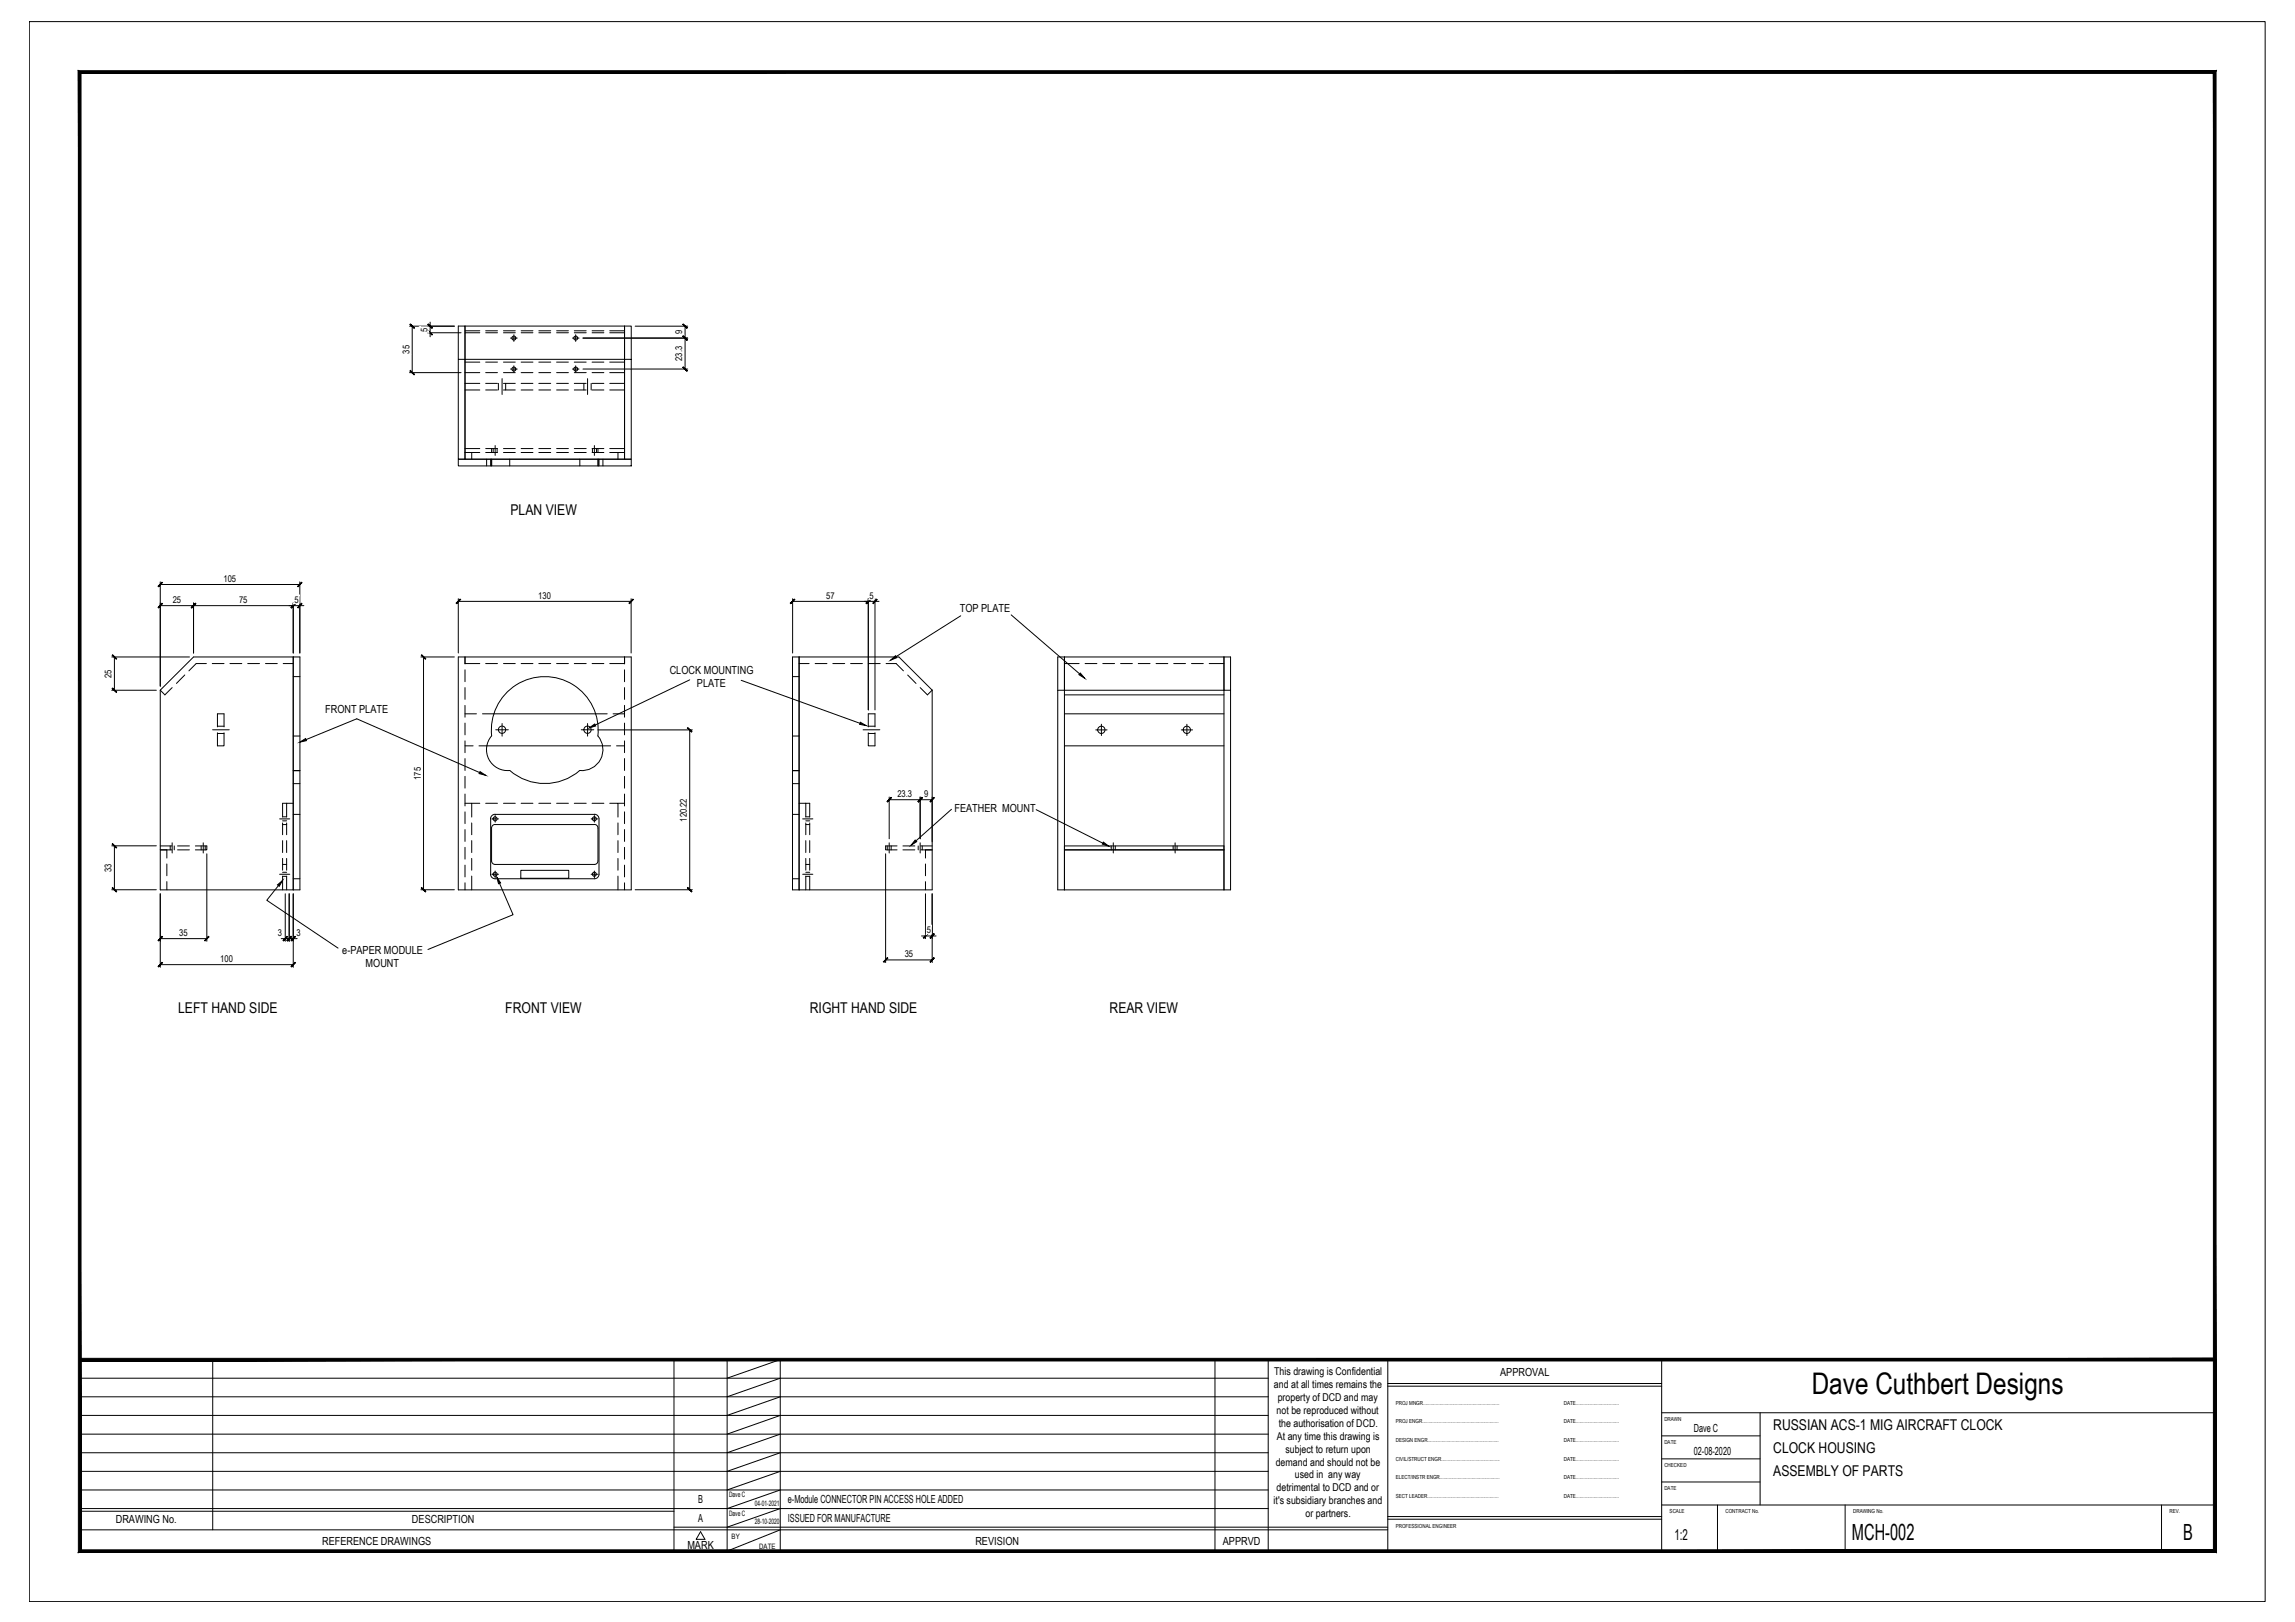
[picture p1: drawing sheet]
<svg xmlns="http://www.w3.org/2000/svg" width="841mm" height="594mm" viewBox="0 0 841 594" stroke-linecap="round" stroke-linejoin="round" font-family="sans-serif">
<defs><g id="words">
<text font-size="10.9" x="663.9" y="510.5">Dave Cuthbert Designs</text>
<g font-size="8.2">
<text x="678.7" y="563.9">MCH-002</text>
<text x="800.1" y="564.1">B</text>
</g>
<g font-size="5.4">
<text x="187.1" y="188.8">PLAN VIEW</text>
<text x="65.3" y="371">LEFT HAND SIDE</text>
<text x="185.2" y="371">FRONT VIEW</text>
<text x="296.8" y="371">RIGHT HAND SIDE</text>
<text x="406.6" y="371">REAR VIEW</text>
<text x="649.8" y="523.6">RUSSIAN ACS-1 MIG AIRCRAFT CLOCK</text>
<text x="649.8" y="532.1">CLOCK HOUSING</text>
<text x="649.8" y="540.5">ASSEMBLY OF PARTS</text>
<text x="613.6" y="563.9">1:2</text>
</g>
<g font-size="4.1">
<text x="351.8" y="224.2">TOP PLATE</text>
<text x="245.4" y="246.8">CLOCK MOUNTING</text>
<text x="255.4" y="251.7">PLATE</text>
<text x="119.2" y="261.2">FRONT PLATE</text>
<text x="349.8" y="297.5">FEATHER MOUNT</text>
<text x="125.4" y="349.4">e-PAPER MODULE</text>
<text x="134" y="354.3">MOUNT</text>
<text x="549.8" y="503.8">APPROVAL</text>
<text x="620.7" y="524.5">Dave C</text>
<text x="620.7" y="532.9">02-08-2020</text>
<text x="255.8" y="550.6">B</text>
<text x="288.7" y="550.6">e-Module CONNECTOR PIN ACCESS HOLE ADDED</text>
<text x="42.4" y="557.9">DRAWING No.</text>
<text x="151" y="557.9">DESCRIPTION</text>
<text x="255.8" y="557.4">A</text>
<text x="288.7" y="557.4">ISSUED FOR MANUFACTURE</text>
<text x="118" y="565.7">REFERENCE DRAWINGS</text>
<text x="251.9" y="567.5">MARK</text>
<text x="357.4" y="565.7">REVISION</text>
<text x="448.1" y="565.7">APPRVD</text>
</g>
<g font-size="3.9">
<text x="467" y="503.7">This drawing is Confidential</text>
<text x="466.9" y="508.4">and at all times remains the</text>
<text x="468.2" y="513.2">property of DCD and may</text>
<text x="467.8" y="517.9">not be reproduced without</text>
<text x="467.9" y="527.4">At any time this drawing is</text>
<text x="468.6" y="522.7">the authorisation of DCD.</text>
<text x="471.1" y="532.1">subject to return upon</text>
<text x="467.5" y="536.8">demand and should not be</text>
<text x="474.5" y="541.5">used in any way</text>
<text x="466.7" y="551">it's subsidiary branches and</text>
<text x="467.8" y="546.3">detrimental to DCD and or</text>
<text x="478.5" y="555.7">or partners.</text>
</g>
<g font-size="3.4">
<text x="156.6" y="121.5" transform="rotate(-90 156.6 121.5)">5</text>
<text x="250" y="122.4" transform="rotate(-90 250 122.4)">9</text>
<text x="150" y="129.5" transform="rotate(-90 150 129.5)">35</text>
<text x="250" y="132.2" transform="rotate(-90 250 132.2)">23.3</text>
<text x="81.9" y="213.1">105</text>
<text x="63.3" y="220.8">25</text>
<text x="87.6" y="220.8">75</text>
<text x="107.9" y="220.8">5</text>
<text x="197.2" y="219.2">130</text>
<text x="302.8" y="219.2">57</text>
<text x="318.7" y="219.2">5</text>
<text x="40.9" y="248.2" transform="rotate(-90 40.9 248.2)">25</text>
<text x="154.2" y="285.7" transform="rotate(-90 154.2 285.7)">175</text>
<text x="328.9" y="291.9">23.3</text>
<text x="338.6" y="291.9">9</text>
<text x="251.7" y="300.9" transform="rotate(-90 251.7 300.9)">120.22</text>
<text x="40.9" y="319.4" transform="rotate(-90 40.9 319.4)">33</text>
<text x="339.6" y="341.8">5</text>
<text x="65.7" y="342.8">35</text>
<text x="101.8" y="342.8">3</text>
<text x="108.7" y="342.8">3</text>
<text x="80.7" y="352.3">100</text>
<text x="331.5" y="350.6">35</text>
</g>
<g font-size="2.7">
<text x="267.2" y="548.4">Dave C</text>
<text x="276.6" y="551.4">04-01-2021</text>
<text x="267.2" y="555.3">Dave C</text>
<text x="268.1" y="563.6">BY</text>
<text x="276.6" y="558.2">28-10-2020</text>
<text x="278.2" y="567.3">DATE</text>
</g>
<g font-size="2">
<text x="511.5" y="514.5">PROJ MNGR............................................................</text>
<text x="573" y="514.5">DATE..................................</text>
<text x="511.5" y="521.3">PROJ ENGR............................................................</text>
<text x="573" y="521.3">DATE..................................</text>
<text x="609.9" y="520.4">DRAWN</text>
<text x="511.5" y="528.2">DESIGN ENGR........................................................</text>
<text x="573" y="528.2">DATE..................................</text>
<text x="609.9" y="528.8">DATE</text>
<text x="511.5" y="535">CIVIL/STRUCT ENGR..............................................</text>
<text x="573" y="535">DATE..................................</text>
<text x="609.9" y="537.3">CHECKED</text>
<text x="511.5" y="541.8">ELECT/INSTR ENGR...............................................</text>
<text x="573" y="541.8">DATE..................................</text>
<text x="609.9" y="545.7">DATE</text>
<text x="511.5" y="548.6">SECT LEADER........................................................</text>
<text x="573" y="548.6">DATE..................................</text>
<text x="611.9" y="554.1">SCALE</text>
<text x="632.3" y="554.1">CONTRACT No.</text>
<text x="679.1" y="554.1">DRAWING No.</text>
<text x="795" y="554.1">REV.</text>
<text x="511.5" y="559.7">PROFESSIONAL ENGINEER</text>
</g>
</g></defs>
<!-- layer: Perspex -->
<g fill="none" stroke="#000" stroke-width=".37">
<path d="M58.7 252.8l12.2-12.2h39v85.3h-51.2zM63.1 251.8l-2.7 2.7-1.7-1.7M67.7 247.2l-3 3.1M75.6 243h-3.7l-2.7 2.7M77.8 243h4.3M84.3 243h4.3M90.8 243h4.3M97.3 243h4.3M103.8 243h3.7M107.5 240.6v85.3M107.5 247.8h2.4M168 240.6h63.3v85.3h-63.3z"/>
<path d="M170.4 243h5.4M170.4 240.6v2.6M170.4 245.3v4.4M170.4 251.8v4.4M170.4 258.4v4.3M178 243h4.3M184.5 243h4.3M191 243h4.3M197.5 243h4.3M204 243h4.3M210.5 243h4.3M217 243h4.3"/>
<path d="M223.4 243h5.5v-2.4v2.6M228.9 245.3v4.4M228.9 251.8v4.4M228.9 258.4v4.3M290.4 240.6h39l12.2 12.2v73.1h-51.2zM290.4 247.8h2.4M292.8 243h3.7M292.8 240.6v85.3M298.7 243h4.3M305.2 243h4.4M311.7 243h4.3M318.2 243h4.4"/>
<path d="M324.7 243h3.7l2.7 2.7M332.6 247.2l3.1 3.1M337.2 251.8l2.7 2.7 1.7-1.7M387.6 240.6h63.3v85.3h-63.3zM387.6 252.8h63.3M390.1 243h5.3M390.1 240.6v85.3M390.1 254.5h58.4M397.7 243h4.3M404.1 243h4.3M410.6 243h4.4M417.1 243h4.3"/>
<path d="M423.6 243h4.4M430.1 243h4.3M436.6 243h4.4M443.1 243h5.4M448.5 240.6v85.3M79.7 268.4v4.8h2.4v-4.8M79.7 266.2v-4.7h2.4v4.7M79.7 268.6h2.4M79.7 266h2.4M107.5 269.6h2.4M170.4 261.5h4.2M170.4 273.2h3"/>
<path d="M170.4 264.8v4.4M170.4 271.4v4.3M170.4 277.8v4.4M175.5 273.2h48.3M176.8 261.5h45.7M180.1 269.5a7.7 7.7 0 0 0-.9 8.6 7.7 7.7 0 0 0 7.6 4.1 19.6 19.6 0 0 0 25.7 0 7.7 7.7 0 0 0 7.6-4.1 7.7 7.7 0 0 0-1-8.6M180.2 269.6a19.6 19.6 0 0 1 19.4-21.8 19.6 19.6 0 0 1 19.5 21.8M224.7 261.5h4.2M225.9 273.2h3M228.9 264.8v4.4M228.9 271.4v4.3M228.9 277.8v4.4"/>
<path d="M290.4 269.6h2.4M318.2 268.4v4.8h2.4v-4.8M318.2 266.2v-4.7h2.4v4.7M318.2 268.6h2.4M318.2 266h2.4M390.1 261.5h58.4M390.1 273.2h58.4M105 294.2v5l-1.4 .1v-5.1h3.9M107.5 298.3h2.4M107.5 282.2h2.4M107.5 287h2.4M170.4 294.2h2.5v5.1"/>
<path d="M170.4 284.4v4.3M170.4 290.8v4.4M170.4 297.3v4.4M172.9 294.2h2.9M178 294.2h4.3M179.8 299.9v20.3M181.4 298.2l-1.1 .5-.5 1.2M181.5 298.3h36.4M184.5 294.2h4.3M191 294.2h4.3M197.5 294.2h4.3M204 294.2h4.3"/>
<path d="M210.5 294.2h4.3M217 294.2h4.3M217.8 298.2l1.2 .5 .5 1.2v20.3l-.2 .8-.6 .6-.9 .3h-36.3M223.4 294.2h3.1v5.1M226.5 294.2h2.4M228.9 284.4v4.3M228.9 290.8v4.4M228.9 297.3v4.4M290.4 298.3h2.4M290.4 282.2h2.4M290.4 287h2.4M292.8 294.2h3.9v5.1l-1.4-.1v-5"/>
<path d="M58.7 311.3h4.2M58.7 309.8h4.2M61.1 311.3v3M61.1 316.4v4.4M62.4 309.8v1.5M63.9 309.8v1.5M65.1 311.3h4.3M65.1 309.8h4.3M71.6 309.8h4.2v1.5h-4.2M73.7 309.8v1.5M75.2 309.8v1.5M103.6 316.6h1.4"/>
<path d="M103.6 302h1.4M103.6 301.4v4.3M103.6 307.9v4.4M103.6 314.4v4.3M103.6 319.5h1.4M103.6 300.7h1.4M105 301.4v4.3M105 307.9v4.4M105 314.4v4.3M170.4 303.8v4.4M170.4 310.3v4.4M170.4 316.9v4.3"/>
<path d="M172.9 301.4v4.3M172.9 307.9v4.4M172.9 314.4v4.3M181.4 302l-1 .5-.3 .8v12l.6 1.1 .7 .2M181.5 302h36.3l1.1 .5 .2 .8v12l-.2 .8-.7 .4-36.7 .1M190.9 318.8h17.5v2.9h-17.5zM226.5 301.4v4.3M226.5 307.9v4.4M226.5 314.4v4.3M228.9 303.8v4.4M228.9 310.3v4.4M228.9 316.9v4.3"/>
<path d="M295.3 316.6h1.4M295.3 302h1.4M295.3 319.5h1.4M295.3 300.7h1.4M295.3 301.4v4.3M295.3 307.9v4.4M295.3 314.4v4.3M296.7 301.4v4.3M296.7 307.9v4.4M296.7 314.4v4.3M325.1 309.8v1.5M326.6 309.8v1.5"/>
<path d="M328.7 309.8h-4.2v1.5h4.2M330.9 311.3h4.4M330.9 309.8h4.4M336.5 309.8v1.5M337.4 311.3h4.2M337.4 309.8h4.2M338 309.8v1.5M339.1 311.3v3M339.1 316.4v4.4M390.1 311.3h58.4M390.1 309.8h58.4M407.2 309.8v1.5"/>
<path d="M408.7 309.8v1.5M429.9 309.8v1.5M431.3 309.8v1.5M61.1 322.9v3M103.6 325.9v-4.9l1.4-.1v5M107.5 321.9h2.4M170.4 323.3v2.6M172.9 320.9v5M179.8 320.2l.5 1.2 1.1 .5M226.5 320.9v5M228.9 323.3v2.6M290.4 321.9h2.4"/>
<path d="M295.3 325.9v-4.9h1.4v4.9M339.1 322.9v3"/>
<circle cx="184" cy="267.3" r="1.33"/>
<circle cx="215.3" cy="267.3" r="1.33"/>
<circle cx="403.6" cy="267.3" r="1.33"/>
<circle cx="434.9" cy="267.3" r="1.33"/>
<circle cx="181.4" cy="299.9" r=".74"/>
<circle cx="217.8" cy="299.9" r=".74"/>
<circle cx="181.4" cy="320.2" r=".74"/>
<circle cx="217.8" cy="320.2" r=".74"/>
</g>
<!-- layer: CLINE -->
<g fill="none" stroke="#000" stroke-width=".37">
<path d="M184 138.7v5.8M187.1 123.8h2.4M187.1 135.2h2.4M188.3 122.6v2.5M188.3 134v2.4M209.8 123.8h2.4M209.8 135.2h2.4M211 122.6v2.5M211 134v2.4M215.3 138.7v5.8M181.5 163.2v3.6M217.8 163.2v3.6"/>
<path d="M77.9 267.3h6.1M181.7 267.3h4.6M184 265v4.6M213 267.3h4.6M215.3 265v4.6M316.3 267.3h6.1M401.5 267.3h4.2M403.6 265.3v4.1M432.9 267.3h4.1M434.9 265.3v4.1M102.5 299.9h3.7M180.2 299.9h2.5"/>
<path d="M181.5 298.7v2.4M216.6 299.9h2.4M217.8 298.7v2.4M294.1 299.9h3.8M63.1 308.7v3.7M74.5 308.7v3.7M181.5 319v2.4M217.8 319v2.4M325.9 308.7v3.7M337.2 308.7v3.7M408 308.7v3.7M430.6 308.7v3.7"/>
<path d="M102.5 320.2h3.7M180.2 320.2h2.5M216.6 320.2h2.4M294.1 320.2h3.8"/>
</g>
<!-- layer: 0 -->
<g fill="none" stroke="#000" stroke-width=".37">
<path d="M168 131.6h2.4v36.6h-2.4zM168 131.6v-12.2h2.4v12.2M170.4 131.6h58.5v36.6h-58.5zM170.4 131.6v-12.2h58.5v12.2M170.4 121.9h5.4M170.4 121.2h5.4M170.4 132.6h5.4M170.4 136.5h5.4M178 121.9h4.3M178 121.2h4.3M178 132.6h4.3M178 136.5h4.3"/>
<path d="M184.5 121.9h4.3M184.5 121.2h4.3M184.5 132.6h4.3M184.5 136.5h4.3M191 121.9h4.3M191 121.2h4.3M191 132.6h4.3M191 136.5h4.3M197.5 121.9h4.3M197.5 121.2h4.3M197.5 132.6h4.3M197.5 136.5h4.3"/>
<path d="M204 121.9h4.3M204 121.2h4.3M204 132.6h4.3M204 136.5h4.3M210.5 121.9h4.3M210.5 121.2h4.3M210.5 132.6h4.3M210.5 136.5h4.3M217 121.9h4.3M217 121.2h4.3M217 132.6h4.3M217 136.5h4.3"/>
<path d="M223.4 121.9h5.5M223.4 121.2h5.5M223.4 132.6h5.5M223.4 136.5h5.5M228.9 131.6h2.4v36.6h-2.4zM228.9 131.6v-12.2h2.4v12.2M170.4 140.4h5.4M170.4 142.8h5.4M178 140.4h4.3M178 142.8h4.3M182.6 140.4v2.4M184.5 140.4h4.3"/>
<path d="M184.5 142.8h4.3M185.3 140.4v2.4M191 140.4h4.3M191 142.8h4.3M197.5 140.4h4.3M197.5 142.8h4.3M204 140.4h4.3M204 142.8h4.3M210.5 140.4h4.3M210.5 142.8h4.3M214 140.4v2.4M216.6 140.4v2.4"/>
<path d="M217 140.4h4.3M217 142.8h4.3M223.4 140.4h5.5M223.4 142.8h5.5M168 168.2h63.3v2.4h-63.3zM170.4 164.3h5.4M175.8 165.7h-5.4h2.5v2.5M178 164.3h4.3M178 165.7h4.3M178.3 168.2v2.4M179.8 168.2v2.4M180.1 168.2v2.4"/>
<path d="M180.1 164.3v1.4M180.2 168.2v2.4M180.7 164.3v1.4M182.2 164.3v1.4M184.5 164.3h4.3M184.5 165.7h4.3M186.8 168.2v2.4M191 164.3h4.3M191 165.7h4.3M197.5 164.3h4.3M197.5 165.7h4.3M204 164.3h4.3"/>
<path d="M204 165.7h4.3M210.5 164.3h4.3M210.5 165.7h4.3M212.5 168.2v2.4M217 164.3h4.3M217 165.7h4.3M217.1 164.3v1.4M218.6 164.3v1.4M219.1 164.3v1.4M219.1 168.2v2.4M219.2 168.2v2.4M219.5 168.2v2.4"/>
<path d="M221 168.2v2.4M223.4 165.7h5.5h-2.4v2.5M223.4 164.3h5.5"/>
<circle cx="188.3" cy="123.8" r=".73"/>
<circle cx="188.3" cy="135.2" r=".73"/>
<circle cx="211" cy="123.8" r=".73"/>
<circle cx="211" cy="135.2" r=".73"/>
</g>
<!-- layer: BORDER -->
<g fill="#000" stroke="#000" stroke-width=".37">
<path d="M29.2 498.5h782.4v-1zM29.2 497.5h782.4l-782.4 1z"/>
<path d="M29.7 567.6l-1 1 782.4-1zM28.7 568.6l782.4-1 1 1zM811.1 26.9v540.7l1 1zM811.1 26.9l1-1v542.7zM29.7 26.9h781.4l1-1zM28.7 25.9h783.4l-782.4 1zM28.7 25.9l1 541.7v-540.7zM28.7 25.9l1 541.7-1 1z"/>
</g>
<g fill="none" stroke="#000" stroke-width=".37">
<path d="M10.7 7.9h819.4v578.7h-819.4zM29.2 498v70.1M77.9 498v62.3M247 498v70.1M266.5 498v70.1l19.4-7.8M445.2 498v70.1M464.7 498v70.1M508.6 498v70.1M608.9 498v70.1M29.2 504.8h435.5M29.2 511.6h435.5M29.2 518.4h435.5"/>
<path d="M266.5 504.8l19.4-6.8v70.1M285.9 518.4l-19.4 6.9M285.9 511.6l-19.4 6.8M285.9 504.8l-19.4 6.8M508.6 506.7h100.3M508.6 507.7h100.3M608.9 517.4h202.7M645 517.4v33.8M29.2 525.3h435.5M29.2 532.1h435.5M29.2 538.9h435.5M285.9 525.3l-19.4 6.8"/>
<path d="M285.9 538.9l-19.4 6.8M285.9 532.1l-19.4 6.8M608.9 534.3h36.1M608.9 525.9h36.1M29.2 545.7h435.5M29.2 552.5h435.5M29.2 553.5h217.8M247 559.4h261.6M285.9 552.5l-19.4 6.9M285.9 545.7l-19.4 6.8M508.6 556.4h100.3M508.6 555.5h100.3"/>
<path d="M608.9 551.2h202.7M608.9 542.8h36.1M629.4 551.2v16.9M676.2 551.2v16.9M792.1 551.2v16.9M29.2 560.3h479.4M256.7 561l1.6 2.8h-3.2z"/>
</g>
<!-- layer: DIMNS -->
<g fill="none" stroke="#000" stroke-width=".37">
<path d="M150.1 119.5h16.4M151.1 119.5v17M157.6 118v5.4M232.8 119.5h19.2M251.1 119.5v15.7M150.1 136.5h18.9M156.6 121.9h12.4M213.6 123.8h38.4M213.6 135.2h38.4M58.7 213.1v38.2M58.7 214.1h51.2M109.9 213.1v26.1"/>
<path d="M168 219.3v19.9M231.3 219.3v19.9M290.5 219.3v19.9M318.2 219.3v40.7M320.6 219.3v40.7M58.7 221.8h48.8M70.9 220.9v18.3M106 221.8h5.4M107.5 220.9v18.3M168 220.3h63.3M290.5 220.3h27.7M316.8 220.3h5.3"/>
<path d="M352.1 225.6l-23.7 14.9M370.6 225.2l25 21.6M41 240.6h28.4M41 252.8h16.3M41.9 240.6v12.2M154.2 240.6h12.3M155.2 240.6v85.3M252.7 249l-34.6 16.6M271.6 249.2l43.5 15.7M112.2 270.9l18.5-7.6 45 19.7M219.1 267.3h34.6M252.7 267.3v58.6"/>
<path d="M325.9 291.9v15.3M325.9 292.9h15.7M337.2 291.9v15.3M341.6 291.9v16.5M348.7 296.4l-13 11.6M379.7 296.5l24.4 12.3M41 309.8h16.3M41.9 309.8v16.1M75.8 312.7v32.1M324.5 312.7v39.9M41 325.9h16.3M58.7 327.4v26.9"/>
<path d="M102 324.4l-4.2 5.3 26.1 17.6M104.5 327.4v17.4M106 327.4v17.4M107.5 327.4v26.9M154.2 325.9h12.3M183.1 323.6l4.9 11.4-31.2 12.8M232.8 325.9h20.9M339.1 327.4v16.4M341.6 327.4v25.2M58.7 353.3h48.8M58.7 343.8h17.1M103.1 343.8h5.8"/>
<path d="M324.5 351.6h17.1M337.7 342.8h5.3"/>
</g>
<!-- layer: 0 -->
<g fill="#000" stroke="#000" stroke-width=".37">
<path d="M156.8 118.8l1.6 1.3-1.4-1.4zM156.8 118.8l1.6 1.3-.1 .2z"/>
<path d="M150.4 135.7l-.1 .1 1.6 1.4zM150.3 135.8l1.6 1.4z"/>
<path d="M150.3 118.8l1.4 1.5 .2-.2zM150.3 118.8l.1-.1 1.5 1.4z"/>
<path d="M156.8 121.2l1.6 1.4zM157 121.1l1.4 1.5-1.6-1.4z"/>
<path d="M250.4 123l-.2 .2 1.7 1.3zM250.2 123.2l1.7 1.3-.2 .1z"/>
<path d="M250.4 134.4l-.2 .1 1.7 1.3zM250.2 134.5l1.7 1.3-.2 .2z"/>
<path d="M250.2 118.8l1.5 1.5 .2-.2zM250.2 118.8l1.7 1.3z"/>
<path d="M250.2 123.2l1.5 1.4 .2-.1zM250.4 123l1.5 1.5-1.7-1.3z"/>
<path d="M59.4 213.3l-1.3 1.6 1.4-1.5zM57.9 214.7l1.5-1.4-1.3 1.6z"/>
<path d="M109.1 214.7l.1 .2 1.3-1.6zM110.5 213.3l-1.3 1.6z"/>
<path d="M168.6 219.5l-1.3 1.6 1.5-1.5zM167.1 220.9l1.5-1.4-1.3 1.6z"/>
<path d="M291.1 219.5l-1.3 1.6 1.5-1.5zM289.6 220.9l1.5-1.4-1.3 1.6z"/>
<path d="M321.3 219.5l-1.3 1.6 1.5-1.5zM321.3 219.5l-1.3 1.6-.2-.2z"/>
<path d="M59.4 221l-1.3 1.6 1.4-1.5zM59.4 221l-1.3 1.6-.2-.1z"/>
<path d="M71.6 221l-1.5 1.5 .1 .1zM71.6 221l.1 .1-1.5 1.5z"/>
<path d="M71.6 221l-1.4 1.6 1.5-1.5zM71.6 221l-1.4 1.6-.1-.1z"/>
<path d="M108.1 221l-1.4 1.5 .1 .1zM108.1 221l.2 .1-1.5 1.5z"/>
<path d="M108.1 221l-1.4 1.5 .1 .1zM108.1 221l.2 .1-1.5 1.5z"/>
<path d="M110.5 221l-1.3 1.6 1.5-1.5zM110.5 221l-1.3 1.6-.1-.1z"/>
<path d="M230.5 220.9l.1 .2 1.4-1.6zM232 219.5l.1 .1-1.5 1.5z"/>
<path d="M317.4 220.9l.2 .2 1.3-1.6zM318.9 219.5l.1 .1-1.4 1.5z"/>
<path d="M317.4 220.9l.2 .2 1.3-1.6zM318.9 219.5l.1 .1-1.4 1.5z"/>
<path d="M41.1 252.1l1.6 1.3-1.4-1.4zM41.1 252.1l1.6 1.3-.1 .2z"/>
<path d="M41.1 240l1.6 1.3zM41.3 239.8l1.4 1.5-1.6-1.3z"/>
<path d="M154.4 240l1.6 1.3zM154.6 239.8l1.4 1.5-1.6-1.3z"/>
<path d="M251.9 266.7l1.5 1.4 .1-.1zM251.9 266.7l.2-.2 1.4 1.5z"/>
<path d="M326.5 292.1l-1.3 1.6zM325 293.5l1.5-1.4-1.3 1.6z"/>
<path d="M336.4 293.5l.2 .2 1.3-1.6zM337.9 292.1l-1.3 1.6z"/>
<path d="M337.9 292.1l-1.3 1.6zM336.4 293.5l1.5-1.4-1.3 1.6z"/>
<path d="M340.8 293.5l.1 .2 1.3-1.6zM342.2 292.1l.2 .1-1.5 1.5z"/>
<path d="M41.1 309.2l1.6 1.3zM41.3 309l1.4 1.5-1.6-1.3z"/>
<path d="M41.3 325.1l-.2 .1 1.6 1.3zM41.1 325.2l1.6 1.3-.1 .2z"/>
<path d="M154.6 325.1l-.2 .1 1.6 1.3zM154.4 325.2l1.6 1.3-.1 .2z"/>
<path d="M252.1 325.1l-.2 .1 1.6 1.3zM251.9 325.2l1.6 1.3-.1 .2z"/>
<path d="M59.4 352.5l-1.3 1.6 1.4-1.4zM57.9 353.9l1.5-1.4-1.3 1.6z"/>
<path d="M59.4 343l-1.3 1.6 1.4-1.4zM59.4 343l-1.3 1.6-.2-.1z"/>
<path d="M76.4 343l-1.3 1.6zM76.4 343l.2 .2-1.5 1.4z"/>
<path d="M105.2 343l-1.3 1.6zM105.2 343l.1 .2-1.4 1.4z"/>
<path d="M106.7 343l-1.5 1.5 .1 .1zM106.7 343l.1 .2-1.5 1.4z"/>
<path d="M108.1 352.5l-1.4 1.4 .1 .2zM108.1 352.5l.2 .2-1.5 1.4z"/>
<path d="M106.7 343l-1.4 1.6 1.5-1.4zM106.7 343l-1.4 1.6-.1-.1z"/>
<path d="M108.1 343l-1.3 1.6 1.5-1.4zM108.1 343l-1.3 1.6z"/>
<path d="M325.2 350.8l-1.3 1.6 1.4-1.5zM325.2 350.8l-1.3 1.6-.2-.1z"/>
<path d="M338.3 343.5l.2 .1 1.3-1.6zM339.8 342l.2 .1-1.5 1.5z"/>
<path d="M342.2 350.8l-1.3 1.6zM342.2 350.8l.2 .1-1.5 1.5z"/>
<path d="M342.2 342l-1.3 1.6 1.5-1.5zM342.2 342l-1.3 1.6-.1-.1z"/>
</g>
<!-- layer: DIMNS -->
<g fill="#fff" stroke="#fff" stroke-width=".37">
<path d="M197.3 216.5v3l4.7-3zM197.3 219.5l4.7-3v3z"/>
<path d="M151.5 280.9v4.7h3zM151.5 280.9h3v4.7z"/>
<path d="M81.9 210.4v3l4.8-3zM81.9 213.4l4.8-3v3z"/>
<path d="M63.1 218.1v3l3.4-3zM63.1 221.1l3.4-3v3z"/>
<path d="M87.5 218.1v3l3.4-3zM87.5 221.1l3.4-3v3z"/>
<path d="M107.8 218.1v3l1.8-3zM109.6 218.1v3h-1.8z"/>
<path d="M80.7 349.6v3l4.7-3zM80.7 352.6l4.7-3v3z"/>
<path d="M108.6 340.1v3l1.7-3zM110.3 340.1v3h-1.7z"/>
<path d="M101.7 340.1v3l1.7-3zM103.4 340.1v3h-1.7z"/>
<path d="M38.2 316.2v3.3h3zM38.2 316.2h3v3.3z"/>
<path d="M38.2 245v3.4h3zM38.2 245h3v3.4z"/>
<path d="M302.7 216.6v2.9l3.3-2.9zM302.7 219.5l3.3-2.9v2.9z"/>
<path d="M318.5 216.6v2.9l1.9-2.9zM320.4 216.6v2.9h-1.9z"/>
<path d="M331.4 347.9v3l3.3-3zM331.4 350.9l3.3-3v3z"/>
<path d="M339.5 339.1v3l1.8-3zM341.3 339.1v3h-1.8z"/>
<path d="M247.3 120.7v1.9h3zM247.3 120.7h3v1.9z"/>
<path d="M247.3 126.7v5.7h3zM247.3 126.7h3v5.7z"/>
<path d="M65.6 340.1v3l3.3-3zM65.6 343.1l3.3-3v3z"/>
<path d="M249.1 292.3v8.6h2.9zM249.1 292.3h2.9v8.6z"/>
<path d="M147.4 126.3v3.4h2.9zM147.4 126.3h2.9v3.4z"/>
<path d="M153.9 119.8v1.8h3zM153.9 119.8h3v1.8z"/>
<path d="M328.7 289.2v2.9l5.7-2.9zM328.7 292.1l5.7-2.9v2.9z"/>
<path d="M338.5 289.2v2.9l1.8-2.9zM340.3 289.2v2.9h-1.8z"/>
</g>
<path d="M326.4 241.8l1.8-1.6 .4 .7zM395.9 246.5l1.6 1.9-2.1-1.3zM109.9 271.8l2.1-1.3 .3 .8zM215.9 266.6l2-1.4 .4 .7zM315.3 264.5l2.1 1.3-2.4-.5zM175.9 282.6l2.1 1.4-2.4-.7zM335.4 307.7l.5 .6-2 1.3zM404.3 308.4l2 1.5-2.3-.7zM101.7 324.1l1.9-1.6-1.3 2.1zM182.1 321.3l1.3 2.1-.7 .3z" fill="#000" stroke="#000" stroke-width=".37"/>
<use href="#words"/>
</svg>
